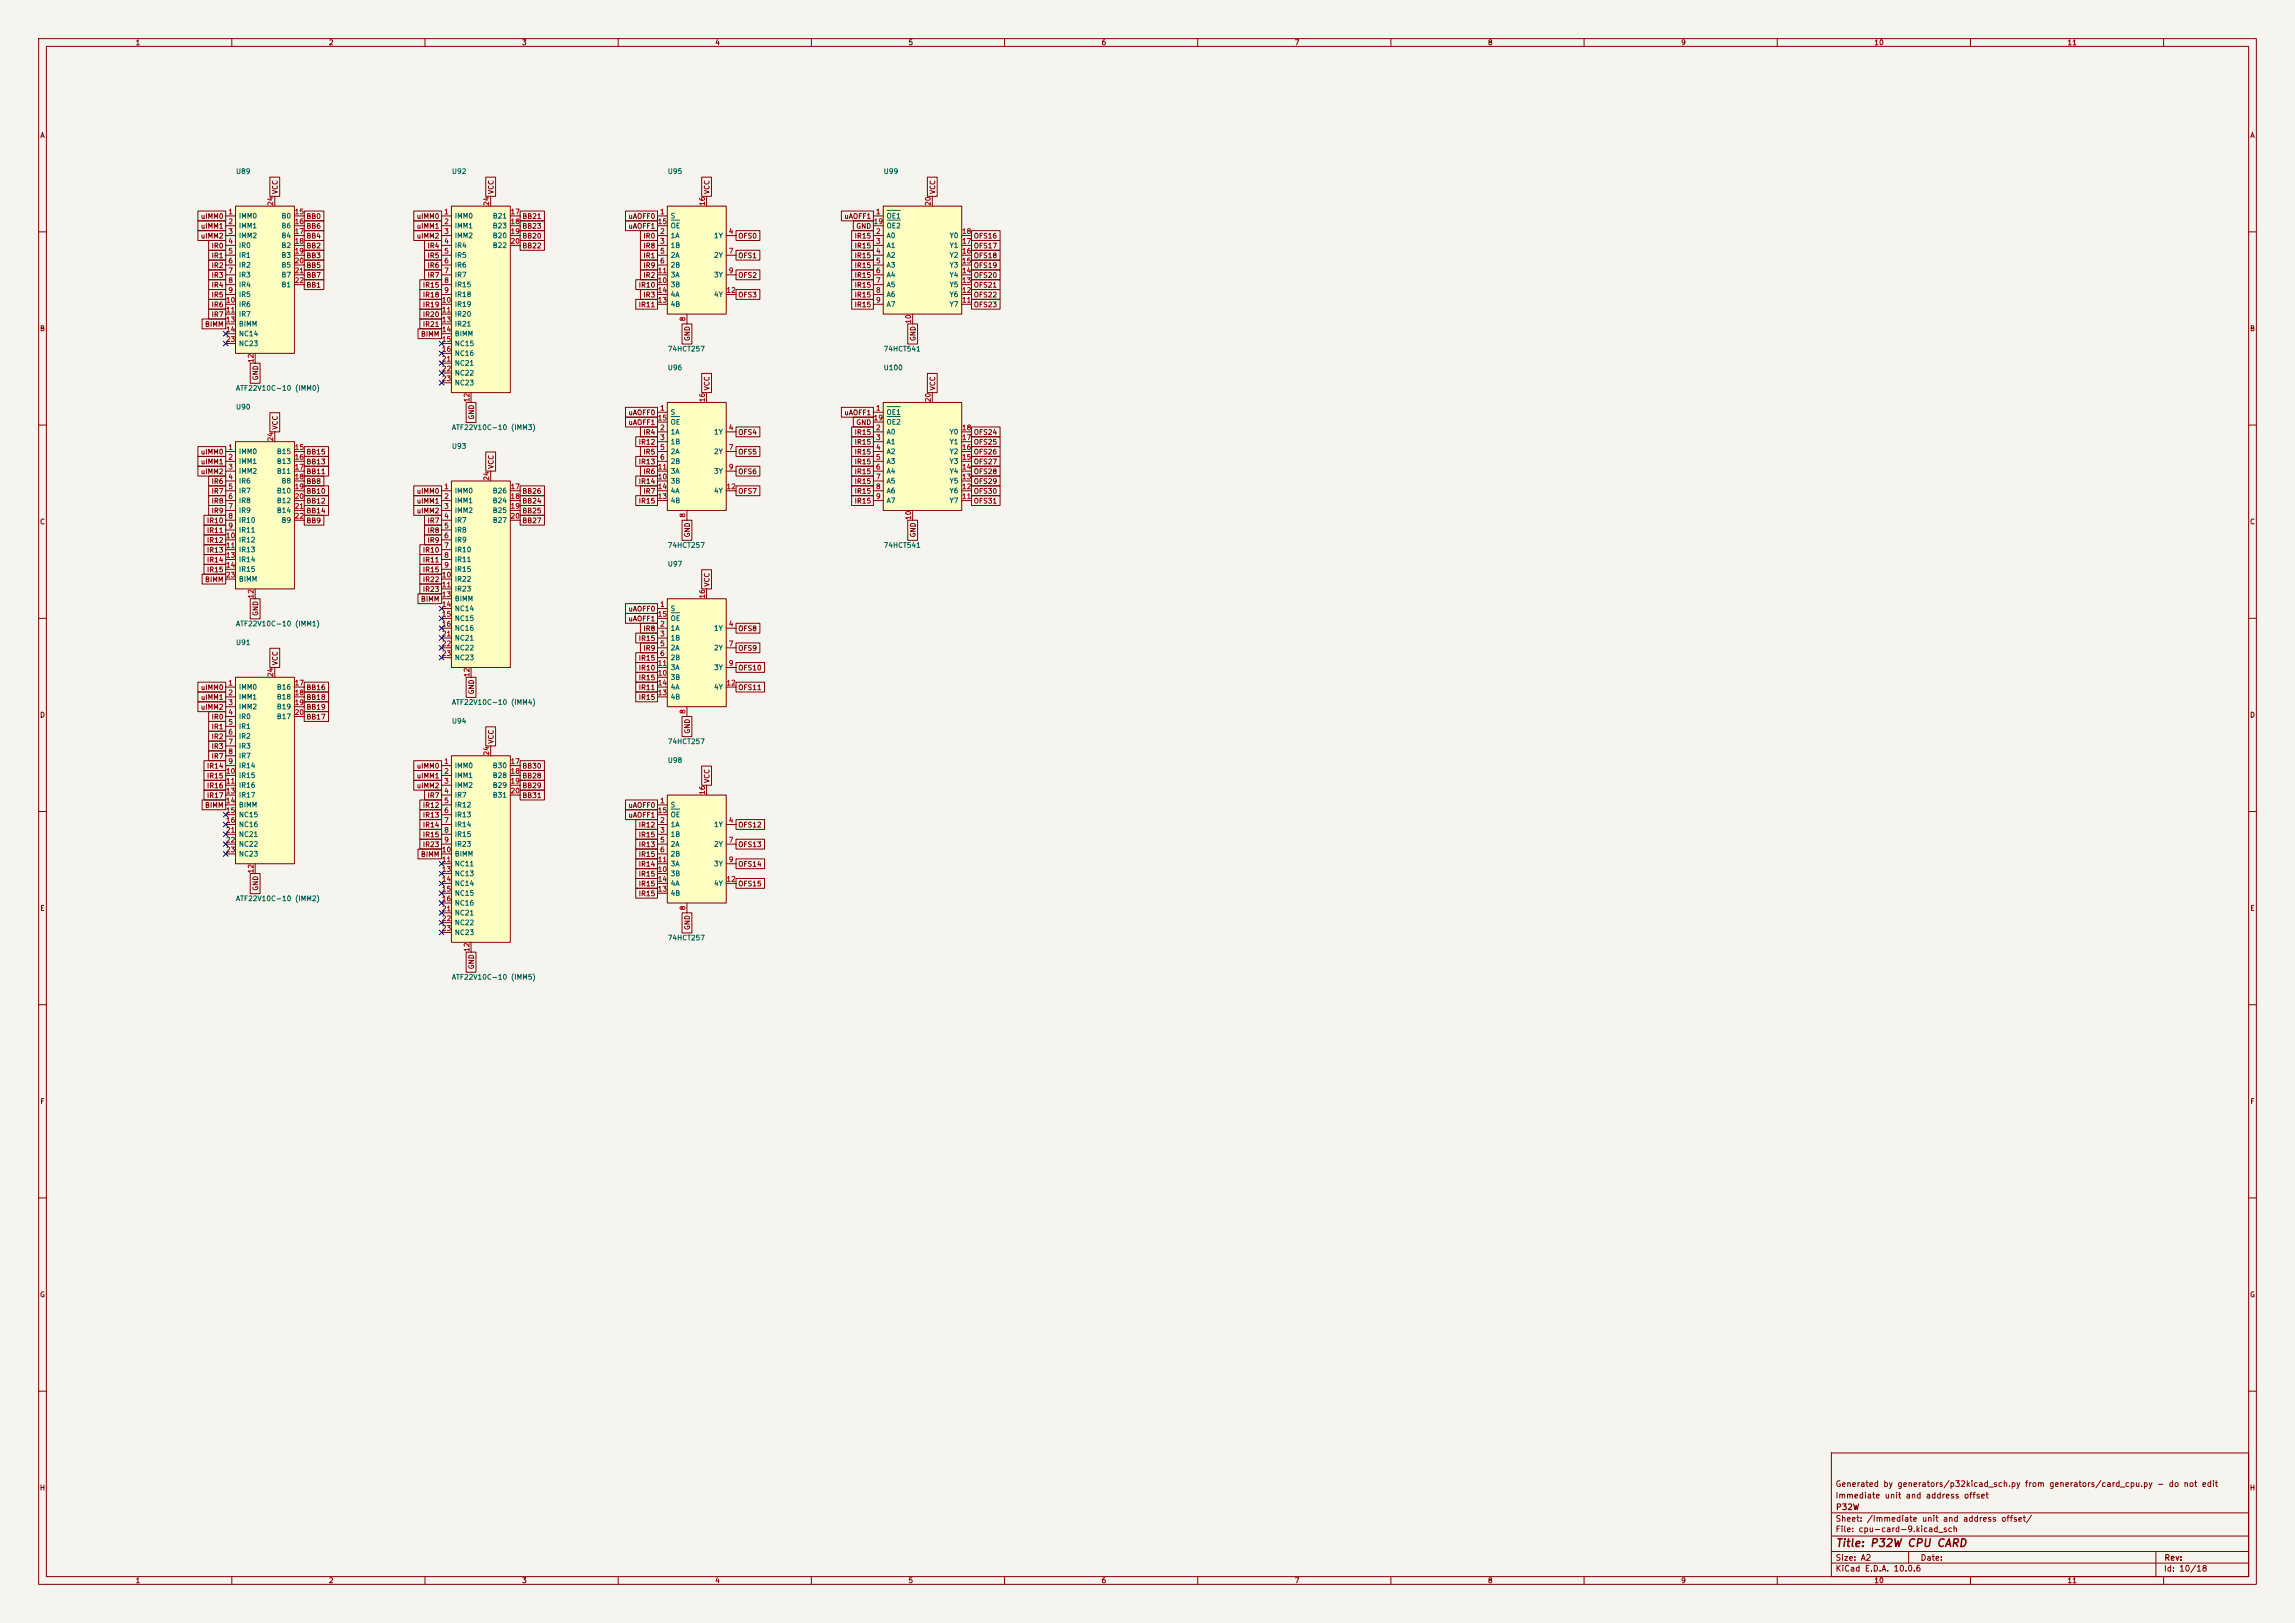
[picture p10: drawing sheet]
<svg xmlns="http://www.w3.org/2000/svg" width="594mm" height="420mm" viewBox="0 0 594 420" stroke-linecap="round" stroke-linejoin="round" font-family="sans-serif">
<defs><g id="words">
<text font-size="2" fill="#840000" x="475" y="400.8">Title: P32W CPU CARD</text>
<g font-size="1.5" fill="#840000">
<text x="475" y="388.1">Immediate unit and address offset</text>
<text x="475" y="385.1">Generated by generators/p32kicad_sch.py from generators/card_cpu.py - do not edit</text>
<text x="475" y="394.1">Sheet: /Immediate unit and address offset/</text>
<text x="475.1" y="391.1">P32W</text>
<text x="475" y="396.8">File: cpu-card-9.kicad_sch</text>
<text x="475" y="407">KiCad E.D.A. 10.0.6</text>
<text x="475" y="404.2">Size: A2</text>
<text x="497" y="404.2">Date:</text>
<text x="560" y="407">Id: 10/18</text>
<text x="560.1" y="404.2">Rev:</text>
</g>
<g font-size="1.3" fill="#840000">
<text x="35" y="12">1</text>
<text x="85" y="12">2</text>
<text x="135" y="12">3</text>
<text x="185" y="12">4</text>
<text x="235" y="12">5</text>
<text x="285" y="12">6</text>
<text x="335" y="12">7</text>
<text x="385" y="12">8</text>
<text x="435" y="12">9</text>
<text x="485" y="12">10</text>
<text x="535" y="12">11</text>
<text x="10.3" y="36">A</text>
<text x="582.3" y="36">A</text>
<text x="72.2" y="50.4" transform="rotate(-90 72.2 50.4)">VCC</text>
<text x="128.1" y="50.4" transform="rotate(-90 128.1 50.4)">VCC</text>
<text x="183.9" y="50.4" transform="rotate(-90 183.9 50.4)">VCC</text>
<text x="242.4" y="50.4" transform="rotate(-90 242.4 50.4)">VCC</text>
<text x="51.9" y="56.9">uIMM0</text>
<text x="51.9" y="59.5">uIMM1</text>
<text x="79.2" y="56.9">BB0</text>
<text x="79.2" y="59.5">BB6</text>
<text x="107.7" y="56.9">uIMM0</text>
<text x="107.7" y="59.5">uIMM1</text>
<text x="135.1" y="56.9">BB21</text>
<text x="135.1" y="59.5">BB23</text>
<text x="162.5" y="56.9">uAOFF0</text>
<text x="162.5" y="59.5">uAOFF1</text>
<text x="218.4" y="56.9">uAOFF1</text>
<text x="221.5" y="59.5">GND</text>
<text x="51.9" y="62">uIMM2</text>
<text x="54.6" y="64.6">IR0</text>
<text x="79.2" y="62">BB4</text>
<text x="79.2" y="64.6">BB2</text>
<text x="107.7" y="62">uIMM2</text>
<text x="110.5" y="64.6">IR4</text>
<text x="135.1" y="62">BB20</text>
<text x="135.1" y="64.6">BB22</text>
<text x="166.4" y="62">IR0</text>
<text x="166.4" y="64.6">IR8</text>
<text x="190.9" y="62">OFS0</text>
<text x="221.1" y="62">IR15</text>
<text x="221.1" y="64.6">IR15</text>
<text x="251.9" y="62">OFS16</text>
<text x="251.9" y="64.6">OFS17</text>
<text x="54.6" y="69.6">IR2</text>
<text x="54.6" y="67.1">IR1</text>
<text x="79.2" y="67.1">BB3</text>
<text x="79.2" y="69.6">BB5</text>
<text x="110.5" y="67.1">IR5</text>
<text x="110.5" y="69.6">IR6</text>
<text x="166.4" y="69.6">IR9</text>
<text x="166.4" y="67.1">IR1</text>
<text x="190.9" y="67.1">OFS1</text>
<text x="221.1" y="69.6">IR15</text>
<text x="221.1" y="67.1">IR15</text>
<text x="251.9" y="67.1">OFS18</text>
<text x="251.9" y="69.6">OFS19</text>
<text x="54.6" y="72.2">IR3</text>
<text x="54.6" y="74.7">IR4</text>
<text x="54.6" y="77.3">IR5</text>
<text x="79.2" y="72.2">BB7</text>
<text x="79.2" y="74.7">BB1</text>
<text x="109.3" y="74.7">IR15</text>
<text x="109.3" y="77.3">IR18</text>
<text x="110.5" y="72.2">IR7</text>
<text x="165.2" y="74.7">IR10</text>
<text x="166.4" y="72.2">IR2</text>
<text x="166.4" y="77.3">IR3</text>
<text x="190.9" y="72.2">OFS2</text>
<text x="190.9" y="77.3">OFS3</text>
<text x="221.1" y="72.2">IR15</text>
<text x="221.1" y="74.7">IR15</text>
<text x="221.1" y="77.3">IR15</text>
<text x="251.9" y="77.3">OFS22</text>
<text x="251.9" y="74.7">OFS21</text>
<text x="251.9" y="72.2">OFS20</text>
<text x="54.6" y="79.8">IR6</text>
<text x="54.6" y="82.3">IR7</text>
<text x="109.3" y="79.8">IR19</text>
<text x="109.3" y="82.3">IR20</text>
<text x="165.2" y="79.8">IR11</text>
<text x="221.1" y="79.8">IR15</text>
<text x="251.9" y="79.8">OFS23</text>
<text x="10.2" y="86">B</text>
<text x="52.9" y="84.9">BIMM</text>
<text x="108.8" y="87.4">BIMM</text>
<text x="109.3" y="84.9">IR21</text>
<text x="178.9" y="88.4" transform="rotate(-90 178.9 88.4)">GND</text>
<text x="237.3" y="88.4" transform="rotate(-90 237.3 88.4)">GND</text>
<text x="582.2" y="86">B</text>
<text x="67.1" y="98.6" transform="rotate(-90 67.1 98.6)">GND</text>
<text x="183.9" y="101.2" transform="rotate(-90 183.9 101.2)">VCC</text>
<text x="242.4" y="101.2" transform="rotate(-90 242.4 101.2)">VCC</text>
<text x="162.5" y="107.7">uAOFF0</text>
<text x="218.4" y="107.7">uAOFF1</text>
<text x="72.2" y="111.3" transform="rotate(-90 72.2 111.3)">VCC</text>
<text x="123" y="108.7" transform="rotate(-90 123 108.7)">GND</text>
<text x="162.5" y="110.3">uAOFF1</text>
<text x="166.4" y="112.8">IR4</text>
<text x="190.9" y="112.8">OFS4</text>
<text x="221.1" y="112.8">IR15</text>
<text x="221.5" y="110.3">GND</text>
<text x="251.9" y="112.8">OFS24</text>
<text x="51.9" y="117.9">uIMM0</text>
<text x="79.2" y="117.9">BB15</text>
<text x="165.2" y="115.4">IR12</text>
<text x="166.4" y="117.9">IR5</text>
<text x="190.9" y="117.9">OFS5</text>
<text x="221.1" y="117.9">IR15</text>
<text x="221.1" y="115.4">IR15</text>
<text x="251.9" y="117.9">OFS26</text>
<text x="251.9" y="115.4">OFS25</text>
<text x="51.9" y="123">uIMM2</text>
<text x="51.9" y="120.4">uIMM1</text>
<text x="54.6" y="125.5">IR6</text>
<text x="79.2" y="125.5">BB8</text>
<text x="79.2" y="120.4">BB13</text>
<text x="79.2" y="123">BB11</text>
<text x="128.1" y="121.5" transform="rotate(-90 128.1 121.5)">VCC</text>
<text x="165.2" y="125.5">IR14</text>
<text x="165.2" y="120.4">IR13</text>
<text x="166.4" y="123">IR6</text>
<text x="190.9" y="123">OFS6</text>
<text x="221.1" y="125.5">IR15</text>
<text x="221.1" y="123">IR15</text>
<text x="221.1" y="120.4">IR15</text>
<text x="251.9" y="123">OFS28</text>
<text x="251.9" y="120.4">OFS27</text>
<text x="251.9" y="125.5">OFS29</text>
<text x="54.6" y="128.1">IR7</text>
<text x="54.6" y="130.6">IR8</text>
<text x="79.2" y="128.1">BB10</text>
<text x="79.2" y="130.6">BB12</text>
<text x="107.7" y="128.1">uIMM0</text>
<text x="107.7" y="130.6">uIMM1</text>
<text x="135.1" y="128.1">BB26</text>
<text x="135.1" y="130.6">BB24</text>
<text x="165.2" y="130.6">IR15</text>
<text x="166.4" y="128.1">IR7</text>
<text x="190.9" y="128.1">OFS7</text>
<text x="221.1" y="128.1">IR15</text>
<text x="221.1" y="130.6">IR15</text>
<text x="251.9" y="128.1">OFS30</text>
<text x="251.9" y="130.6">OFS31</text>
<text x="10.2" y="136">C</text>
<text x="53.4" y="135.7">IR10</text>
<text x="54.6" y="133.1">IR9</text>
<text x="79.2" y="133.1">BB14</text>
<text x="79.2" y="135.7">BB9</text>
<text x="107.7" y="133.1">uIMM2</text>
<text x="110.5" y="135.7">IR7</text>
<text x="135.1" y="133.1">BB25</text>
<text x="135.1" y="135.7">BB27</text>
<text x="582.2" y="136">C</text>
<text x="53.4" y="140.8">IR12</text>
<text x="53.4" y="138.2">IR11</text>
<text x="53.4" y="143.3">IR13</text>
<text x="109.3" y="143.3">IR10</text>
<text x="110.5" y="138.2">IR8</text>
<text x="110.5" y="140.8">IR9</text>
<text x="178.9" y="139.2" transform="rotate(-90 178.9 139.2)">GND</text>
<text x="237.3" y="139.2" transform="rotate(-90 237.3 139.2)">GND</text>
<text x="53.4" y="145.8">IR14</text>
<text x="53.4" y="148.4">IR15</text>
<text x="109.3" y="145.8">IR11</text>
<text x="109.3" y="148.4">IR15</text>
<text x="52.9" y="150.9">BIMM</text>
<text x="108.8" y="156">BIMM</text>
<text x="109.3" y="150.9">IR22</text>
<text x="109.3" y="153.5">IR23</text>
<text x="183.9" y="152" transform="rotate(-90 183.9 152)">VCC</text>
<text x="67.1" y="159.5" transform="rotate(-90 67.1 159.5)">GND</text>
<text x="162.5" y="158.5">uAOFF0</text>
<text x="162.5" y="161.1">uAOFF1</text>
<text x="165.2" y="166.2">IR15</text>
<text x="166.4" y="163.6">IR8</text>
<text x="190.9" y="163.6">OFS8</text>
<text x="72.2" y="172.3" transform="rotate(-90 72.2 172.3)">VCC</text>
<text x="165.2" y="171.2">IR15</text>
<text x="165.2" y="173.8">IR10</text>
<text x="166.4" y="168.7">IR9</text>
<text x="190.9" y="168.7">OFS9</text>
<text x="190.9" y="173.8">OFS10</text>
<text x="51.9" y="178.9">uIMM0</text>
<text x="79.2" y="178.9">BB16</text>
<text x="123" y="179.8" transform="rotate(-90 123 179.8)">GND</text>
<text x="165.2" y="176.3">IR15</text>
<text x="165.2" y="178.9">IR11</text>
<text x="190.9" y="178.9">OFS11</text>
<text x="10.2" y="186">D</text>
<text x="51.9" y="181.4">uIMM1</text>
<text x="51.9" y="183.9">uIMM2</text>
<text x="79.2" y="181.4">BB18</text>
<text x="79.2" y="183.9">BB19</text>
<text x="165.2" y="181.4">IR15</text>
<text x="582.2" y="186">D</text>
<text x="54.6" y="186.5">IR0</text>
<text x="54.6" y="189">IR1</text>
<text x="54.6" y="191.6">IR2</text>
<text x="79.2" y="186.5">BB17</text>
<text x="178.9" y="190" transform="rotate(-90 178.9 190)">GND</text>
<text x="54.6" y="194.1">IR3</text>
<text x="54.6" y="196.6">IR7</text>
<text x="128.1" y="192.6" transform="rotate(-90 128.1 192.6)">VCC</text>
<text x="53.4" y="199.2">IR14</text>
<text x="53.4" y="201.7">IR15</text>
<text x="107.7" y="199.2">uIMM0</text>
<text x="107.7" y="201.7">uIMM1</text>
<text x="135.1" y="199.2">BB30</text>
<text x="135.1" y="201.7">BB28</text>
<text x="183.9" y="202.8" transform="rotate(-90 183.9 202.8)">VCC</text>
<text x="52.9" y="209.3">BIMM</text>
<text x="53.4" y="204.3">IR16</text>
<text x="53.4" y="206.8">IR17</text>
<text x="107.7" y="204.3">uIMM2</text>
<text x="109.3" y="209.3">IR12</text>
<text x="110.5" y="206.8">IR7</text>
<text x="135.1" y="204.3">BB29</text>
<text x="135.1" y="206.8">BB31</text>
<text x="162.5" y="209.3">uAOFF0</text>
<text x="109.3" y="211.9">IR13</text>
<text x="109.3" y="214.4">IR14</text>
<text x="162.5" y="211.9">uAOFF1</text>
<text x="165.2" y="214.4">IR12</text>
<text x="190.9" y="214.4">OFS12</text>
<text x="109.3" y="217">IR15</text>
<text x="109.3" y="219.5">IR23</text>
<text x="165.2" y="217">IR15</text>
<text x="165.2" y="219.5">IR13</text>
<text x="190.9" y="219.5">OFS13</text>
<text x="108.8" y="222">BIMM</text>
<text x="165.2" y="222">IR15</text>
<text x="165.2" y="224.6">IR14</text>
<text x="165.2" y="227.1">IR15</text>
<text x="190.9" y="224.6">OFS14</text>
<text x="67.1" y="230.6" transform="rotate(-90 67.1 230.6)">GND</text>
<text x="165.2" y="229.7">IR15</text>
<text x="165.2" y="232.2">IR15</text>
<text x="190.9" y="229.7">OFS15</text>
<text x="10.3" y="236">E</text>
<text x="582.3" y="236">E</text>
<text x="178.9" y="240.8" transform="rotate(-90 178.9 240.8)">GND</text>
<text x="123" y="251" transform="rotate(-90 123 251)">GND</text>
<text x="10.3" y="286">F</text>
<text x="582.3" y="286">F</text>
<text x="10.2" y="336">G</text>
<text x="582.2" y="336">G</text>
<text x="10.2" y="386">H</text>
<text x="582.2" y="386">H</text>
<text x="35" y="410">1</text>
<text x="85" y="410">2</text>
<text x="135" y="410">3</text>
<text x="185" y="410">4</text>
<text x="235" y="410">5</text>
<text x="285" y="410">6</text>
<text x="335" y="410">7</text>
<text x="385" y="410">8</text>
<text x="435" y="410">9</text>
<text x="485" y="410">10</text>
<text x="535" y="410">11</text>
</g>
<g font-size="1.3" fill="#006464">
<text x="60.9" y="45.3">U89</text>
<text x="116.8" y="45.3">U92</text>
<text x="172.7" y="45.3">U95</text>
<text x="228.6" y="45.3">U99</text>
<text x="61.7" y="56.8">IMM0</text>
<text x="61.7" y="59.4">IMM1</text>
<text x="72.7" y="56.8">B0</text>
<text x="72.7" y="59.4">B6</text>
<text x="117.6" y="56.8">IMM0</text>
<text x="117.6" y="59.4">IMM1</text>
<text x="127.4" y="56.8">B21</text>
<text x="127.4" y="59.4">B23</text>
<text x="173.5" y="56.8">S</text>
<text x="173.5" y="59.4">OE</text>
<text x="229.3" y="56.8">OE1</text>
<text x="229.3" y="59.4">OE2</text>
<text x="61.7" y="61.9">IMM2</text>
<text x="61.7" y="64.5">IR0</text>
<text x="72.7" y="61.9">B4</text>
<text x="72.7" y="64.5">B2</text>
<text x="117.6" y="61.9">IMM2</text>
<text x="117.6" y="64.5">IR4</text>
<text x="127.4" y="61.9">B20</text>
<text x="127.4" y="64.5">B22</text>
<text x="173.5" y="61.9">1A</text>
<text x="173.5" y="64.5">1B</text>
<text x="184.7" y="61.9">1Y</text>
<text x="229.3" y="61.9">A0</text>
<text x="229.3" y="64.5">A1</text>
<text x="245.6" y="64.5">Y1</text>
<text x="245.6" y="61.9">Y0</text>
<text x="61.7" y="67">IR1</text>
<text x="61.7" y="69.5">IR2</text>
<text x="72.7" y="67">B3</text>
<text x="72.7" y="69.5">B5</text>
<text x="117.6" y="67">IR5</text>
<text x="117.6" y="69.5">IR6</text>
<text x="173.5" y="67">2A</text>
<text x="173.5" y="69.5">2B</text>
<text x="184.7" y="67">2Y</text>
<text x="229.3" y="67">A2</text>
<text x="229.3" y="69.5">A3</text>
<text x="245.6" y="69.5">Y3</text>
<text x="245.6" y="67">Y2</text>
<text x="61.7" y="72.1">IR3</text>
<text x="61.7" y="74.6">IR4</text>
<text x="61.7" y="77.2">IR5</text>
<text x="72.7" y="72.1">B7</text>
<text x="72.7" y="74.6">B1</text>
<text x="117.6" y="72.1">IR7</text>
<text x="117.6" y="74.6">IR15</text>
<text x="117.6" y="77.2">IR18</text>
<text x="173.5" y="74.6">3B</text>
<text x="173.5" y="72.1">3A</text>
<text x="173.5" y="77.2">4A</text>
<text x="184.7" y="72.1">3Y</text>
<text x="184.7" y="77.2">4Y</text>
<text x="229.3" y="72.1">A4</text>
<text x="229.3" y="74.6">A5</text>
<text x="229.3" y="77.2">A6</text>
<text x="245.6" y="77.2">Y6</text>
<text x="245.6" y="74.6">Y5</text>
<text x="245.6" y="72.1">Y4</text>
<text x="61.7" y="79.7">IR6</text>
<text x="61.7" y="82.2">IR7</text>
<text x="117.6" y="79.7">IR19</text>
<text x="117.6" y="82.2">IR20</text>
<text x="173.5" y="79.7">4B</text>
<text x="229.3" y="79.7">A7</text>
<text x="245.6" y="79.7">Y7</text>
<text x="61.7" y="84.8">BIMM</text>
<text x="61.7" y="87.3">NC14</text>
<text x="61.7" y="89.9">NC23</text>
<text x="117.6" y="84.8">IR21</text>
<text x="117.6" y="87.3">BIMM</text>
<text x="117.6" y="89.9">NC15</text>
<text x="117.6" y="92.4">NC16</text>
<text x="117.6" y="94.9">NC21</text>
<text x="172.7" y="91.2">74HCT257</text>
<text x="228.6" y="91.2">74HCT541</text>
<text x="60.9" y="101.4">ATF22V10C-10 (IMM0)</text>
<text x="117.6" y="97.5">NC22</text>
<text x="117.6" y="100">NC23</text>
<text x="172.7" y="96.1">U96</text>
<text x="228.6" y="96.1">U100</text>
<text x="60.9" y="106.3">U90</text>
<text x="173.5" y="107.6">S</text>
<text x="229.3" y="107.6">OE1</text>
<text x="116.8" y="111.6">ATF22V10C-10 (IMM3)</text>
<text x="173.5" y="112.7">1A</text>
<text x="173.5" y="110.2">OE</text>
<text x="184.7" y="112.7">1Y</text>
<text x="229.3" y="112.7">A0</text>
<text x="229.3" y="110.2">OE2</text>
<text x="245.6" y="112.7">Y0</text>
<text x="61.7" y="117.8">IMM0</text>
<text x="71.5" y="117.8">B15</text>
<text x="116.8" y="116.4">U93</text>
<text x="173.5" y="115.3">1B</text>
<text x="173.5" y="117.8">2A</text>
<text x="184.7" y="117.8">2Y</text>
<text x="229.3" y="115.3">A1</text>
<text x="229.3" y="117.8">A2</text>
<text x="245.6" y="117.8">Y2</text>
<text x="245.6" y="115.3">Y1</text>
<text x="61.7" y="120.3">IMM1</text>
<text x="61.7" y="122.9">IMM2</text>
<text x="61.7" y="125.4">IR6</text>
<text x="71.5" y="120.3">B13</text>
<text x="71.5" y="122.9">B11</text>
<text x="72.7" y="125.4">B8</text>
<text x="173.5" y="120.3">2B</text>
<text x="173.5" y="125.4">3B</text>
<text x="173.5" y="122.9">3A</text>
<text x="184.7" y="122.9">3Y</text>
<text x="229.3" y="120.3">A3</text>
<text x="229.3" y="122.9">A4</text>
<text x="229.3" y="125.4">A5</text>
<text x="245.6" y="125.4">Y5</text>
<text x="245.6" y="122.9">Y4</text>
<text x="245.6" y="120.3">Y3</text>
<text x="61.7" y="128">IR7</text>
<text x="61.7" y="130.5">IR8</text>
<text x="71.5" y="128">B10</text>
<text x="71.5" y="130.5">B12</text>
<text x="117.6" y="128">IMM0</text>
<text x="117.6" y="130.5">IMM1</text>
<text x="127.4" y="128">B26</text>
<text x="127.4" y="130.5">B24</text>
<text x="173.5" y="130.5">4B</text>
<text x="173.5" y="128">4A</text>
<text x="184.7" y="128">4Y</text>
<text x="229.3" y="128">A6</text>
<text x="229.3" y="130.5">A7</text>
<text x="245.6" y="130.5">Y7</text>
<text x="245.6" y="128">Y6</text>
<text x="61.7" y="133">IR9</text>
<text x="61.7" y="135.6">IR10</text>
<text x="71.5" y="133">B14</text>
<text x="72.7" y="135.6">B9</text>
<text x="117.6" y="133">IMM2</text>
<text x="117.6" y="135.6">IR7</text>
<text x="127.4" y="133">B25</text>
<text x="127.4" y="135.6">B27</text>
<text x="61.7" y="138.1">IR11</text>
<text x="61.7" y="140.7">IR12</text>
<text x="61.7" y="143.2">IR13</text>
<text x="117.6" y="138.1">IR8</text>
<text x="117.6" y="140.7">IR9</text>
<text x="117.6" y="143.2">IR10</text>
<text x="172.7" y="142">74HCT257</text>
<text x="228.6" y="142">74HCT541</text>
<text x="61.7" y="145.7">IR14</text>
<text x="61.7" y="148.3">IR15</text>
<text x="117.6" y="145.7">IR11</text>
<text x="117.6" y="148.3">IR15</text>
<text x="172.7" y="146.9">U97</text>
<text x="61.7" y="150.8">BIMM</text>
<text x="117.6" y="150.8">IR22</text>
<text x="117.6" y="153.4">IR23</text>
<text x="117.6" y="155.9">BIMM</text>
<text x="117.6" y="158.4">NC14</text>
<text x="117.6" y="161">NC15</text>
<text x="173.5" y="158.4">S</text>
<text x="173.5" y="161">OE</text>
<text x="60.9" y="167.2">U91</text>
<text x="60.9" y="162.4">ATF22V10C-10 (IMM1)</text>
<text x="117.6" y="163.5">NC16</text>
<text x="117.6" y="166.1">NC21</text>
<text x="173.5" y="163.5">1A</text>
<text x="173.5" y="166.1">1B</text>
<text x="184.7" y="163.5">1Y</text>
<text x="117.6" y="168.6">NC22</text>
<text x="117.6" y="171.1">NC23</text>
<text x="173.5" y="168.6">2A</text>
<text x="173.5" y="171.1">2B</text>
<text x="173.5" y="173.7">3A</text>
<text x="184.7" y="168.6">2Y</text>
<text x="184.7" y="173.7">3Y</text>
<text x="61.7" y="178.8">IMM0</text>
<text x="71.5" y="178.8">B16</text>
<text x="173.5" y="176.2">3B</text>
<text x="173.5" y="178.8">4A</text>
<text x="184.7" y="178.8">4Y</text>
<text x="61.7" y="181.3">IMM1</text>
<text x="61.7" y="183.8">IMM2</text>
<text x="71.5" y="181.3">B18</text>
<text x="71.5" y="183.8">B19</text>
<text x="116.8" y="182.7">ATF22V10C-10 (IMM4)</text>
<text x="173.5" y="181.3">4B</text>
<text x="61.7" y="186.4">IR0</text>
<text x="61.7" y="188.9">IR1</text>
<text x="61.7" y="191.5">IR2</text>
<text x="71.5" y="186.4">B17</text>
<text x="116.8" y="187.5">U94</text>
<text x="61.7" y="194">IR3</text>
<text x="61.7" y="196.5">IR7</text>
<text x="172.7" y="197.7">U98</text>
<text x="172.7" y="192.8">74HCT257</text>
<text x="61.7" y="199.1">IR14</text>
<text x="61.7" y="201.6">IR15</text>
<text x="117.6" y="199.1">IMM0</text>
<text x="117.6" y="201.6">IMM1</text>
<text x="127.4" y="199.1">B30</text>
<text x="127.4" y="201.6">B28</text>
<text x="61.7" y="204.2">IR16</text>
<text x="61.7" y="206.7">IR17</text>
<text x="61.7" y="209.2">BIMM</text>
<text x="117.6" y="204.2">IMM2</text>
<text x="117.6" y="206.7">IR7</text>
<text x="117.6" y="209.2">IR12</text>
<text x="127.4" y="204.2">B29</text>
<text x="127.4" y="206.7">B31</text>
<text x="173.5" y="209.2">S</text>
<text x="61.7" y="211.8">NC15</text>
<text x="61.7" y="214.3">NC16</text>
<text x="117.6" y="211.8">IR13</text>
<text x="117.6" y="214.3">IR14</text>
<text x="173.5" y="214.3">1A</text>
<text x="173.5" y="211.8">OE</text>
<text x="184.7" y="214.3">1Y</text>
<text x="61.7" y="216.9">NC21</text>
<text x="61.7" y="219.4">NC22</text>
<text x="61.7" y="221.9">NC23</text>
<text x="117.6" y="216.9">IR15</text>
<text x="117.6" y="219.4">IR23</text>
<text x="117.6" y="221.9">BIMM</text>
<text x="173.5" y="216.9">1B</text>
<text x="173.5" y="219.4">2A</text>
<text x="173.5" y="221.9">2B</text>
<text x="184.7" y="219.4">2Y</text>
<text x="117.6" y="224.5">NC11</text>
<text x="117.6" y="227">NC13</text>
<text x="173.5" y="227">3B</text>
<text x="173.5" y="224.5">3A</text>
<text x="184.7" y="224.5">3Y</text>
<text x="60.9" y="233.5">ATF22V10C-10 (IMM2)</text>
<text x="117.6" y="229.6">NC14</text>
<text x="117.6" y="232.1">NC15</text>
<text x="173.5" y="232.1">4B</text>
<text x="173.5" y="229.6">4A</text>
<text x="184.7" y="229.6">4Y</text>
<text x="117.6" y="234.6">NC16</text>
<text x="117.6" y="237.2">NC21</text>
<text x="117.6" y="239.7">NC22</text>
<text x="117.6" y="242.3">NC23</text>
<text x="172.7" y="243.6">74HCT257</text>
<text x="116.8" y="253.8">ATF22V10C-10 (IMM5)</text>
</g>
<g font-size="1.3" fill="#a90000">
<text x="71" y="53.4" transform="rotate(-90 71 53.4)">24</text>
<text x="126.9" y="53.4" transform="rotate(-90 126.9 53.4)">24</text>
<text x="182.7" y="53.4" transform="rotate(-90 182.7 53.4)">16</text>
<text x="241.2" y="53.4" transform="rotate(-90 241.2 53.4)">20</text>
<text x="59" y="55.7">1</text>
<text x="59" y="58.3">2</text>
<text x="76.1" y="55.7">15</text>
<text x="76.1" y="58.3">16</text>
<text x="114.8" y="55.7">1</text>
<text x="114.8" y="58.3">2</text>
<text x="132" y="55.7">17</text>
<text x="132" y="58.3">18</text>
<text x="170.1" y="58.3">15</text>
<text x="170.7" y="55.7">1</text>
<text x="226" y="58.3">19</text>
<text x="226.6" y="55.7">1</text>
<text x="59" y="60.8">3</text>
<text x="59" y="63.4">4</text>
<text x="59" y="65.9">5</text>
<text x="76.1" y="60.8">17</text>
<text x="76.1" y="63.4">18</text>
<text x="76.1" y="65.9">19</text>
<text x="114.8" y="60.8">3</text>
<text x="114.8" y="63.4">4</text>
<text x="114.8" y="65.9">5</text>
<text x="132" y="60.8">19</text>
<text x="132" y="63.4">20</text>
<text x="170.7" y="60.8">2</text>
<text x="170.7" y="63.4">3</text>
<text x="170.7" y="65.9">5</text>
<text x="188.5" y="60.8">4</text>
<text x="188.5" y="65.9">7</text>
<text x="226.6" y="60.8">2</text>
<text x="226.6" y="63.4">3</text>
<text x="226.6" y="65.9">4</text>
<text x="248.9" y="65.9">16</text>
<text x="248.9" y="63.4">17</text>
<text x="248.9" y="60.8">18</text>
<text x="59" y="68.4">6</text>
<text x="59" y="71">7</text>
<text x="76.1" y="68.4">20</text>
<text x="76.1" y="71">21</text>
<text x="114.8" y="68.4">6</text>
<text x="114.8" y="71">7</text>
<text x="170.1" y="71">11</text>
<text x="170.7" y="68.4">6</text>
<text x="188.5" y="71">9</text>
<text x="226.6" y="68.4">5</text>
<text x="226.6" y="71">6</text>
<text x="248.9" y="71">14</text>
<text x="248.9" y="68.4">15</text>
<text x="59" y="73.5">8</text>
<text x="59" y="76.1">9</text>
<text x="76.1" y="73.5">22</text>
<text x="114.8" y="73.5">8</text>
<text x="114.8" y="76.1">9</text>
<text x="170.1" y="73.5">10</text>
<text x="170.1" y="76.1">14</text>
<text x="187.9" y="76.1">12</text>
<text x="226.6" y="73.5">7</text>
<text x="226.6" y="76.1">8</text>
<text x="248.9" y="76.1">12</text>
<text x="248.9" y="73.5">13</text>
<text x="58.4" y="78.6">10</text>
<text x="58.4" y="81.1">11</text>
<text x="58.4" y="83.7">13</text>
<text x="114.2" y="78.6">10</text>
<text x="114.2" y="81.1">11</text>
<text x="114.2" y="83.7">13</text>
<text x="170.1" y="78.6">13</text>
<text x="177.7" y="83.3" transform="rotate(-90 177.7 83.3)">8</text>
<text x="226.6" y="78.6">9</text>
<text x="236.1" y="83.9" transform="rotate(-90 236.1 83.9)">10</text>
<text x="248.9" y="78.6">11</text>
<text x="58.4" y="86.2">14</text>
<text x="58.4" y="88.8">23</text>
<text x="114.2" y="86.2">14</text>
<text x="114.2" y="88.8">15</text>
<text x="65.9" y="94" transform="rotate(-90 65.9 94)">12</text>
<text x="114.2" y="91.3">16</text>
<text x="114.2" y="93.8">21</text>
<text x="114.2" y="96.4">22</text>
<text x="114.2" y="98.9">23</text>
<text x="121.8" y="104.2" transform="rotate(-90 121.8 104.2)">12</text>
<text x="170.7" y="106.5">1</text>
<text x="182.7" y="104.2" transform="rotate(-90 182.7 104.2)">16</text>
<text x="226.6" y="106.5">1</text>
<text x="241.2" y="104.2" transform="rotate(-90 241.2 104.2)">20</text>
<text x="170.1" y="109.1">15</text>
<text x="170.7" y="111.6">2</text>
<text x="188.5" y="111.6">4</text>
<text x="226" y="109.1">19</text>
<text x="226.6" y="111.6">2</text>
<text x="248.9" y="111.6">18</text>
<text x="59" y="116.7">1</text>
<text x="59" y="119.2">2</text>
<text x="71" y="114.4" transform="rotate(-90 71 114.4)">24</text>
<text x="76.1" y="116.7">15</text>
<text x="76.1" y="119.2">16</text>
<text x="170.7" y="114.2">3</text>
<text x="170.7" y="116.7">5</text>
<text x="170.7" y="119.2">6</text>
<text x="188.5" y="116.7">7</text>
<text x="226.6" y="114.2">3</text>
<text x="226.6" y="116.7">4</text>
<text x="226.6" y="119.2">5</text>
<text x="248.9" y="119.2">15</text>
<text x="248.9" y="116.7">16</text>
<text x="248.9" y="114.2">17</text>
<text x="59" y="121.8">3</text>
<text x="59" y="124.3">4</text>
<text x="76.1" y="121.8">17</text>
<text x="76.1" y="124.3">18</text>
<text x="126.9" y="124.5" transform="rotate(-90 126.9 124.5)">24</text>
<text x="170.1" y="124.3">10</text>
<text x="170.1" y="121.8">11</text>
<text x="188.5" y="121.8">9</text>
<text x="226.6" y="121.8">6</text>
<text x="226.6" y="124.3">7</text>
<text x="248.9" y="124.3">13</text>
<text x="248.9" y="121.8">14</text>
<text x="59" y="126.9">5</text>
<text x="59" y="129.4">6</text>
<text x="59" y="131.9">7</text>
<text x="76.1" y="126.9">19</text>
<text x="76.1" y="129.4">20</text>
<text x="76.1" y="131.9">21</text>
<text x="114.8" y="126.9">1</text>
<text x="114.8" y="129.4">2</text>
<text x="114.8" y="131.9">3</text>
<text x="132" y="126.9">17</text>
<text x="132" y="129.4">18</text>
<text x="132" y="131.9">19</text>
<text x="170.1" y="129.4">13</text>
<text x="170.1" y="126.9">14</text>
<text x="187.9" y="126.9">12</text>
<text x="226.6" y="126.9">8</text>
<text x="226.6" y="129.4">9</text>
<text x="248.9" y="129.4">11</text>
<text x="248.9" y="126.9">12</text>
<text x="59" y="134.5">8</text>
<text x="59" y="137">9</text>
<text x="76.1" y="134.5">22</text>
<text x="114.8" y="134.5">4</text>
<text x="114.8" y="137">5</text>
<text x="132" y="134.5">20</text>
<text x="177.7" y="134.1" transform="rotate(-90 177.7 134.1)">8</text>
<text x="236.1" y="134.7" transform="rotate(-90 236.1 134.7)">10</text>
<text x="58.4" y="139.6">10</text>
<text x="58.4" y="142.1">11</text>
<text x="114.8" y="139.6">6</text>
<text x="114.8" y="142.1">7</text>
<text x="58.4" y="144.6">13</text>
<text x="58.4" y="147.2">14</text>
<text x="58.4" y="149.7">23</text>
<text x="114.2" y="149.7">10</text>
<text x="114.8" y="144.6">8</text>
<text x="114.8" y="147.2">9</text>
<text x="65.9" y="155" transform="rotate(-90 65.9 155)">12</text>
<text x="114.2" y="152.3">11</text>
<text x="114.2" y="154.8">13</text>
<text x="182.7" y="155" transform="rotate(-90 182.7 155)">16</text>
<text x="114.2" y="157.3">14</text>
<text x="114.2" y="159.9">15</text>
<text x="170.1" y="159.9">15</text>
<text x="170.7" y="157.3">1</text>
<text x="114.2" y="162.4">16</text>
<text x="114.2" y="165">21</text>
<text x="114.2" y="167.5">22</text>
<text x="170.7" y="162.4">2</text>
<text x="170.7" y="165">3</text>
<text x="170.7" y="167.5">5</text>
<text x="188.5" y="162.4">4</text>
<text x="188.5" y="167.5">7</text>
<text x="114.2" y="170">23</text>
<text x="170.1" y="172.6">11</text>
<text x="170.7" y="170">6</text>
<text x="188.5" y="172.6">9</text>
<text x="59" y="177.7">1</text>
<text x="71" y="175.3" transform="rotate(-90 71 175.3)">24</text>
<text x="76.1" y="177.7">17</text>
<text x="121.8" y="175.3" transform="rotate(-90 121.8 175.3)">12</text>
<text x="170.1" y="175.1">10</text>
<text x="170.1" y="177.7">14</text>
<text x="187.9" y="177.7">12</text>
<text x="59" y="180.2">2</text>
<text x="59" y="182.7">3</text>
<text x="59" y="185.3">4</text>
<text x="76.1" y="180.2">18</text>
<text x="76.1" y="182.7">19</text>
<text x="76.1" y="185.3">20</text>
<text x="170.1" y="180.2">13</text>
<text x="177.7" y="184.9" transform="rotate(-90 177.7 184.9)">8</text>
<text x="59" y="187.8">5</text>
<text x="59" y="190.4">6</text>
<text x="59" y="192.9">7</text>
<text x="59" y="195.4">8</text>
<text x="59" y="198">9</text>
<text x="114.8" y="198">1</text>
<text x="126.9" y="195.6" transform="rotate(-90 126.9 195.6)">24</text>
<text x="132" y="198">17</text>
<text x="58.4" y="200.5">10</text>
<text x="58.4" y="203.1">11</text>
<text x="114.8" y="200.5">2</text>
<text x="114.8" y="203.1">3</text>
<text x="132" y="200.5">18</text>
<text x="132" y="203.1">19</text>
<text x="58.4" y="205.6">13</text>
<text x="58.4" y="208.1">14</text>
<text x="114.8" y="205.6">4</text>
<text x="114.8" y="208.1">5</text>
<text x="132" y="205.6">20</text>
<text x="170.7" y="208.1">1</text>
<text x="182.7" y="205.8" transform="rotate(-90 182.7 205.8)">16</text>
<text x="58.4" y="210.7">15</text>
<text x="58.4" y="213.2">16</text>
<text x="58.4" y="215.8">21</text>
<text x="114.8" y="210.7">6</text>
<text x="114.8" y="213.2">7</text>
<text x="114.8" y="215.8">8</text>
<text x="170.1" y="210.7">15</text>
<text x="170.7" y="213.2">2</text>
<text x="170.7" y="215.8">3</text>
<text x="188.5" y="213.2">4</text>
<text x="58.4" y="218.3">22</text>
<text x="58.4" y="220.8">23</text>
<text x="114.2" y="220.8">10</text>
<text x="114.8" y="218.3">9</text>
<text x="170.7" y="218.3">5</text>
<text x="170.7" y="220.8">6</text>
<text x="188.5" y="218.3">7</text>
<text x="65.9" y="226.1" transform="rotate(-90 65.9 226.1)">12</text>
<text x="114.2" y="223.4">11</text>
<text x="114.2" y="225.9">13</text>
<text x="170.1" y="225.9">10</text>
<text x="170.1" y="223.4">11</text>
<text x="188.5" y="223.4">9</text>
<text x="114.2" y="228.5">14</text>
<text x="114.2" y="231">15</text>
<text x="114.2" y="233.5">16</text>
<text x="170.1" y="231">13</text>
<text x="170.1" y="228.5">14</text>
<text x="187.9" y="228.5">12</text>
<text x="114.2" y="236.1">21</text>
<text x="114.2" y="238.6">22</text>
<text x="177.7" y="235.7" transform="rotate(-90 177.7 235.7)">8</text>
<text x="114.2" y="241.2">23</text>
<text x="121.8" y="246.4" transform="rotate(-90 121.8 246.4)">12</text>
</g>
</g></defs>
<path d="M0 0h594v420h-594z" fill="#f5f4ef" stroke="#f5f4ef" stroke-width=".26"/>
<g fill="none" stroke="#840000" stroke-width=".26">
<path d="M10 10h574v400h-574zM12 12h570v396h-570zM60 10v2M110 10v2M160 10v2M210 10v2M260 10v2M310 10v2M360 10v2M410 10v2M460 10v2M510 10v2"/>
<path d="M560 10v2M10 60h2M582 60h2M10 110h2M582 110h2M10 160h2M582 160h2M10 210h2M582 210h2M10 260h2M582 260h2M10 310h2"/>
<path d="M582 310h2M10 360h2M474 376h108v32h-108zM582 360h2M474 397.5h108M474 391.5h108M60 408v2M110 408v2M160 408v2M210 408v2M260 408v2M310 408v2"/>
<path d="M360 408v2M410 408v2M460 408v2M474 404.5h108M474 401.5h108M494 401.5v3M510 408v2M558 401.5v6.5M560 408v2"/>
</g>
<path d="M61 175.3h15.2v48.2h-15.2z" fill="#ffffc2"/>
<g fill="none" stroke="#840000" stroke-width=".26">
<path d="M58.4 177.8h2.6M61 175.3h15.2v48.2h-15.2zM71.1 172.7v2.6M76.2 177.8h2.5M58.4 180.3h2.6M58.4 182.9h2.6M58.4 185.4h2.6M58.4 188h2.6M58.4 190.5h2.6M58.4 193h2.6M58.4 195.6h2.6M58.4 198.1h2.6"/>
<path d="M76.2 180.3h2.5M76.2 182.9h2.5M76.2 185.4h2.5M58.4 200.7h2.6M58.4 203.2h2.6M58.4 205.7h2.6M58.4 208.3h2.6M58.4 210.8h2.6M58.4 213.4h2.6M58.4 215.9h2.6M58.4 218.4h2.6M58.4 221h2.6"/>
<path d="M66 223.5v2.6"/>
</g>
<path d="M228.6 104.1h20.3v28h-20.3z" fill="#ffffc2"/>
<g fill="none" stroke="#840000" stroke-width=".26">
<path d="M226.1 106.7h2.5M226.1 111.8h2.5M226.1 114.3h2.5M226.1 116.8h2.5M226.1 119.4h2.5M226.1 109.2h2.5M228.6 104.1h20.3v28h-20.3zM241.3 101.6v2.5M248.9 111.8h2.6M248.9 114.3h2.6M248.9 116.8h2.6M248.9 119.4h2.6"/>
<path d="M226.1 121.9h2.5M226.1 124.5h2.5M226.1 127h2.5M226.1 129.5h2.5M236.2 132.1v2.5M248.9 121.9h2.6M248.9 124.5h2.6M248.9 127h2.6M248.9 129.5h2.6"/>
</g>
<path d="M229.6 105.2h3.4M229.6 107.8h3.4" fill="none" stroke="#006464" stroke-width=".26"/>
<path d="M228.6 53.3h20.3v28h-20.3z" fill="#ffffc2"/>
<g fill="none" stroke="#840000" stroke-width=".26">
<path d="M226.1 55.9h2.5M226.1 58.4h2.5M228.6 53.3h20.3v28h-20.3zM241.3 50.8v2.5M226.1 61h2.5M226.1 63.5h2.5M226.1 66h2.5M226.1 68.6h2.5M226.1 71.1h2.5M226.1 73.7h2.5M226.1 76.2h2.5M226.1 78.7h2.5"/>
<path d="M248.9 61h2.6M248.9 63.5h2.6M248.9 66h2.6M248.9 68.6h2.6M248.9 71.1h2.6M248.9 73.7h2.6M248.9 76.2h2.6M248.9 78.7h2.6M236.2 81.3v2.5"/>
</g>
<path d="M229.6 54.4h3.4M229.6 57h3.4" fill="none" stroke="#006464" stroke-width=".26"/>
<path d="M172.7 53.3h15.3v28h-15.3z" fill="#ffffc2"/>
<g fill="none" stroke="#840000" stroke-width=".26">
<path d="M170.2 55.9h2.5M170.2 58.4h2.5M172.7 53.3h15.3v28h-15.3zM182.9 50.8v2.5M170.2 61h2.5M170.2 63.5h2.5M170.2 66h2.5M170.2 68.6h2.5M170.2 71.1h2.5M170.2 73.7h2.5M170.2 76.2h2.5M170.2 78.7h2.5"/>
<path d="M188 61h2.5M188 66h2.5M188 71.1h2.5M188 76.2h2.5M177.8 81.3v2.5"/>
</g>
<path d="M173.7 57h2.2" fill="none" stroke="#006464" stroke-width=".26"/>
<path d="M172.7 104.1h15.3v28h-15.3z" fill="#ffffc2"/>
<g fill="none" stroke="#840000" stroke-width=".26">
<path d="M170.2 106.7h2.5M170.2 111.8h2.5M170.2 114.3h2.5M170.2 116.8h2.5M170.2 119.4h2.5M170.2 109.2h2.5M172.7 104.1h15.3v28h-15.3zM182.9 101.6v2.5M188 111.8h2.5M188 116.8h2.5M170.2 121.9h2.5M170.2 124.5h2.5"/>
<path d="M170.2 127h2.5M170.2 129.5h2.5M177.8 132.1v2.5M188 121.9h2.5M188 127h2.5"/>
</g>
<path d="M173.7 107.8h2.2" fill="none" stroke="#006464" stroke-width=".26"/>
<path d="M61 114.3h15.2v38.1h-15.2z" fill="#ffffc2"/>
<g fill="none" stroke="#840000" stroke-width=".26">
<path d="M58.4 116.8h2.6M58.4 119.4h2.6M61 114.3h15.2v38.1h-15.2zM71.1 111.8v2.5M76.2 116.8h2.5M76.2 119.4h2.5M58.4 121.9h2.6M58.4 124.5h2.6M58.4 127h2.6M58.4 129.5h2.6M58.4 132.1h2.6M58.4 134.6h2.6"/>
<path d="M58.4 137.2h2.6M58.4 139.7h2.6M76.2 121.9h2.5M76.2 124.5h2.5M76.2 127h2.5M76.2 129.5h2.5M76.2 132.1h2.5M76.2 134.6h2.5M58.4 142.2h2.6M58.4 144.8h2.6M58.4 147.3h2.6M58.4 149.9h2.6"/>
<path d="M66 152.4v2.5"/>
</g>
<path d="M116.8 53.3h15.3v48.3h-15.3z" fill="#ffffc2"/>
<g fill="none" stroke="#840000" stroke-width=".26">
<path d="M114.3 55.9h2.5M114.3 58.4h2.5M116.8 53.3h15.3v48.3h-15.3zM127 50.8v2.5M132.1 55.9h2.5M132.1 58.4h2.5M114.3 61h2.5M114.3 63.5h2.5M114.3 66h2.5M114.3 68.6h2.5M114.3 71.1h2.5M114.3 73.7h2.5"/>
<path d="M114.3 76.2h2.5M114.3 78.7h2.5M132.1 61h2.5M132.1 63.5h2.5M114.3 81.3h2.5M114.3 83.8h2.5M114.3 86.4h2.5M114.3 88.9h2.5M114.3 91.4h2.5M114.3 94h2.5M114.3 96.5h2.5M114.3 99.1h2.5"/>
<path d="M121.9 101.6v2.5"/>
</g>
<path d="M61 53.3h15.2v38.1h-15.2z" fill="#ffffc2"/>
<g fill="none" stroke="#840000" stroke-width=".26">
<path d="M58.4 55.9h2.6M58.4 58.4h2.6M61 53.3h15.2v38.1h-15.2zM71.1 50.8v2.5M76.2 55.9h2.5M76.2 58.4h2.5M58.4 61h2.6M58.4 63.5h2.6M58.4 66h2.6M58.4 68.6h2.6M58.4 71.1h2.6M58.4 73.7h2.6"/>
<path d="M58.4 76.2h2.6M58.4 78.7h2.6M76.2 61h2.5M76.2 63.5h2.5M76.2 66h2.5M76.2 68.6h2.5M76.2 71.1h2.5M76.2 73.7h2.5M58.4 81.3h2.6M58.4 83.8h2.6M58.4 86.4h2.6M58.4 88.9h2.6"/>
<path d="M66 91.4v2.6"/>
</g>
<path d="M172.7 205.7h15.3v28h-15.3z" fill="#ffffc2"/>
<g fill="none" stroke="#840000" stroke-width=".26">
<path d="M170.2 208.3h2.5M170.2 213.4h2.5M170.2 215.9h2.5M170.2 218.4h2.5M170.2 210.8h2.5M172.7 205.7h15.3v28h-15.3zM182.9 203.2v2.5M188 213.4h2.5M188 218.4h2.5M170.2 221h2.5M170.2 223.5h2.5M170.2 226.1h2.5"/>
<path d="M170.2 228.6h2.5M170.2 231.1h2.5M177.8 233.7v2.5M188 223.5h2.5M188 228.6h2.5"/>
</g>
<path d="M173.7 209.4h2.2" fill="none" stroke="#006464" stroke-width=".26"/>
<path d="M116.8 195.6h15.3v48.2h-15.3z" fill="#ffffc2"/>
<g fill="none" stroke="#840000" stroke-width=".26">
<path d="M114.3 198.1h2.5M116.8 195.6h15.3v48.2h-15.3zM127 193v2.6M132.1 198.1h2.5M114.3 200.7h2.5M114.3 203.2h2.5M114.3 205.7h2.5M114.3 208.3h2.5M114.3 210.8h2.5M114.3 213.4h2.5M114.3 215.9h2.5M114.3 218.4h2.5"/>
<path d="M132.1 200.7h2.5M132.1 203.2h2.5M132.1 205.7h2.5M114.3 221h2.5M114.3 223.5h2.5M114.3 226.1h2.5M114.3 228.6h2.5M114.3 231.1h2.5M114.3 233.7h2.5M114.3 236.2h2.5M114.3 238.8h2.5M114.3 241.3h2.5"/>
<path d="M121.9 243.8v2.6"/>
</g>
<path d="M172.7 154.9h15.3v28h-15.3z" fill="#ffffc2"/>
<g fill="none" stroke="#840000" stroke-width=".26">
<path d="M170.2 157.5h2.5M172.7 154.9h15.3v28h-15.3zM182.9 152.4v2.5M170.2 162.6h2.5M170.2 165.1h2.5M170.2 167.6h2.5M170.2 170.2h2.5M170.2 172.7h2.5M170.2 175.3h2.5M170.2 177.8h2.5M170.2 160h2.5M188 162.6h2.5"/>
<path d="M188 167.6h2.5M188 172.7h2.5M188 177.8h2.5M170.2 180.3h2.5M177.8 182.9v2.5"/>
</g>
<path d="M173.7 158.6h2.2" fill="none" stroke="#006464" stroke-width=".26"/>
<path d="M116.8 124.5h15.3v48.2h-15.3z" fill="#ffffc2"/>
<g fill="none" stroke="#840000" stroke-width=".26">
<path d="M51.2 54.6h7.2v2.6h-7.2zM51.2 57.1h7.2v2.6h-7.2zM51.2 59.7h7.2v2.5h-7.2zM69.8 45.8h2.6v5h-2.6zM78.7 54.6h5.1v2.6h-5.1zM78.7 57.1h5.1v2.6h-5.1zM78.7 59.7h5.1v2.5h-5.1zM107.1 54.6h7.2v2.6h-7.2zM107.1 57.1h7.2v2.6h-7.2zM107.1 59.7h7.2v2.5h-7.2zM125.7 45.8h2.6v5h-2.6zM134.6 54.6h6.3v2.6h-6.3z"/>
<path d="M134.6 57.1h6.3v2.6h-6.3zM134.6 59.7h6.3v2.5h-6.3zM161.9 54.6h8.3v2.6h-8.3zM161.9 57.1h8.3v2.6h-8.3zM165.8 59.7h4.4v2.5h-4.4zM181.6 45.8h2.6v5h-2.6zM190.5 59.7h6.2v2.5h-6.2zM217.8 54.6h8.3v2.6h-8.3zM220.4 59.7h5.7v2.5h-5.7zM220.9 57.1h5.2v2.6h-5.2zM240 45.8h2.6v5h-2.6zM251.5 59.7h7.3v2.5h-7.3z"/>
<path d="M54 67.3h4.4v2.6h-4.4zM54 69.8h4.4v2.6h-4.4zM54 62.2h4.4v2.6h-4.4zM54 64.8h4.4v2.5h-4.4zM54 72.4h4.4v2.5h-4.4zM54 74.9h4.4v2.6h-4.4zM54 77.5h4.4v2.5h-4.4zM78.7 62.2h5.1v2.6h-5.1zM78.7 64.8h5.1v2.5h-5.1zM78.7 67.3h5.1v2.6h-5.1zM78.7 69.8h5.1v2.6h-5.1zM78.7 72.4h5.1v2.5h-5.1z"/>
<path d="M108.7 72.4h5.6v2.5h-5.6zM108.7 74.9h5.6v2.6h-5.6zM108.7 77.5h5.6v2.5h-5.6zM109.9 64.8h4.4v2.5h-4.4zM109.9 67.3h4.4v2.6h-4.4zM109.9 69.8h4.4v2.6h-4.4zM109.9 62.2h4.4v2.6h-4.4zM134.6 62.2h6.3v2.6h-6.3zM164.6 72.4h5.6v2.5h-5.6zM164.6 77.5h5.6v2.5h-5.6zM165.8 67.3h4.4v2.6h-4.4zM165.8 69.8h4.4v2.6h-4.4z"/>
<path d="M165.8 74.9h4.4v2.6h-4.4zM165.8 62.2h4.4v2.6h-4.4zM165.8 64.8h4.4v2.5h-4.4zM190.5 64.8h6.2v2.5h-6.2zM190.5 69.8h6.2v2.6h-6.2zM190.5 74.9h6.2v2.6h-6.2zM220.4 67.3h5.7v2.6h-5.7zM220.4 69.8h5.7v2.6h-5.7zM220.4 72.4h5.7v2.5h-5.7zM220.4 74.9h5.7v2.6h-5.7zM220.4 77.5h5.7v2.5h-5.7zM220.4 62.2h5.7v2.6h-5.7z"/>
<path d="M220.4 64.8h5.7v2.5h-5.7zM251.5 64.8h7.3v2.5h-7.3zM251.5 77.5h7.3v2.5h-7.3zM251.5 74.9h7.3v2.6h-7.3zM251.5 72.4h7.3v2.5h-7.3zM251.5 69.8h7.3v2.6h-7.3zM251.5 67.3h7.3v2.6h-7.3zM251.5 62.2h7.3v2.6h-7.3zM52.3 82.5h6.1v2.6h-6.1zM54 80h4.4v2.6h-4.4zM64.8 94h2.5v5.2h-2.5zM108.2 85.1h6.1v2.5h-6.1z"/>
<path d="M108.7 80h5.6v2.6h-5.6zM108.7 82.5h5.6v2.6h-5.6zM176.5 83.8h2.6v5.2h-2.6zM181.6 96.6h2.6v5h-2.6zM234.9 83.8h2.6v5.2h-2.6zM240 96.6h2.6v5h-2.6zM51.2 118.1h7.2v2.6h-7.2zM51.2 115.6h7.2v2.5h-7.2zM69.8 106.8h2.6v5h-2.6zM78.7 115.6h6.3v2.5h-6.3zM78.7 118.1h6.3v2.6h-6.3zM120.6 104.1h2.6v5.2h-2.6z"/>
<path d="M125.7 117h2.6v4.9h-2.6zM161.9 105.4h8.3v2.6h-8.3zM161.9 107.9h8.3v2.6h-8.3zM164.6 113h5.6v2.6h-5.6zM164.6 118.1h5.6v2.6h-5.6zM165.8 115.6h4.4v2.5h-4.4zM165.8 110.5h4.4v2.5h-4.4zM190.5 110.5h6.2v2.5h-6.2zM190.5 115.6h6.2v2.5h-6.2zM217.8 105.4h8.3v2.6h-8.3zM220.4 118.1h5.7v2.6h-5.7zM220.4 115.6h5.7v2.5h-5.7z"/>
<path d="M220.4 113h5.7v2.6h-5.7zM220.4 110.5h5.7v2.5h-5.7zM220.9 107.9h5.2v2.6h-5.2zM251.5 118.1h7.3v2.6h-7.3zM251.5 115.6h7.3v2.5h-7.3zM251.5 113h7.3v2.6h-7.3zM251.5 110.5h7.3v2.5h-7.3zM51.2 120.6h7.2v2.6h-7.2zM52.8 138.4h5.6v2.6h-5.6zM52.8 135.9h5.6v2.5h-5.6zM52.8 133.3h5.6v2.6h-5.6zM54 125.7h4.4v2.6h-4.4z"/>
<path d="M54 128.3h4.4v2.5h-4.4zM54 123.2h4.4v2.5h-4.4zM54 130.8h4.4v2.6h-4.4zM78.7 123.2h5.1v2.5h-5.1zM78.7 125.7h6.3v2.6h-6.3zM78.7 128.3h6.3v2.5h-6.3zM78.7 130.8h6.3v2.6h-6.3zM78.7 133.3h5.1v2.6h-5.1zM78.7 120.6h6.3v2.6h-6.3zM107.1 125.7h7.2v2.6h-7.2zM107.1 128.3h7.2v2.5h-7.2zM107.1 130.8h7.2v2.6h-7.2z"/>
<path d="M109.9 133.3h4.4v2.6h-4.4zM109.9 135.9h4.4v2.5h-4.4zM109.9 138.4h4.4v2.6h-4.4zM114.3 127h2.5M114.3 129.5h2.5M114.3 132.1h2.5M114.3 134.6h2.5M114.3 137.2h2.5M114.3 139.7h2.5M116.8 124.5h15.3v48.2h-15.3zM127 121.9v2.6M132.1 127h2.5"/>
<path d="M132.1 129.5h2.5M132.1 132.1h2.5M132.1 134.6h2.5M134.6 125.7h6.3v2.6h-6.3zM134.6 128.3h6.3v2.5h-6.3zM134.6 130.8h6.3v2.6h-6.3zM134.6 133.3h6.3v2.6h-6.3zM164.6 123.2h5.6v2.5h-5.6zM164.6 128.3h5.6v2.5h-5.6zM165.8 120.6h4.4v2.6h-4.4zM165.8 125.7h4.4v2.6h-4.4zM176.5 134.6h2.6v5.2h-2.6z"/>
<path d="M190.5 120.6h6.2v2.6h-6.2zM190.5 125.7h6.2v2.6h-6.2zM220.4 125.7h5.7v2.6h-5.7zM220.4 123.2h5.7v2.5h-5.7zM220.4 120.6h5.7v2.6h-5.7zM220.4 128.3h5.7v2.5h-5.7zM234.9 134.6h2.6v5.2h-2.6zM251.5 125.7h7.3v2.6h-7.3zM251.5 120.6h7.3v2.6h-7.3zM251.5 123.2h7.3v2.5h-7.3zM251.5 128.3h7.3v2.5h-7.3zM52.3 148.6h6.1v2.5h-6.1z"/>
<path d="M52.8 143.5h5.6v2.6h-5.6zM52.8 146h5.6v2.6h-5.6zM52.8 141h5.6v2.5h-5.6zM64.8 154.9h2.5v5.2h-2.5zM108.2 153.7h6.1v2.5h-6.1zM108.7 141h5.6v2.5h-5.6zM108.7 143.5h5.6v2.6h-5.6zM108.7 146h5.6v2.6h-5.6zM108.7 148.6h5.6v2.5h-5.6zM108.7 151.1h5.6v2.6h-5.6zM114.3 142.2h2.5M114.3 144.8h2.5"/>
<path d="M114.3 147.3h2.5M114.3 149.9h2.5M114.3 152.4h2.5M114.3 154.9h2.5M114.3 157.5h2.5M161.9 156.2h8.3v2.6h-8.3zM161.9 158.7h8.3v2.6h-8.3zM181.6 147.4h2.6v5h-2.6zM51.2 176.5h7.2v2.6h-7.2zM51.2 179.1h7.2v2.5h-7.2zM69.8 167.8h2.6v4.9h-2.6zM78.7 176.5h6.3v2.6h-6.3z"/>
<path d="M78.7 179.1h6.3v2.5h-6.3zM114.3 160h2.5M114.3 162.6h2.5M114.3 165.1h2.5M114.3 167.6h2.5M114.3 170.2h2.5M120.6 175.3h2.6v5.2h-2.6zM121.9 172.7v2.6M164.6 174h5.6v2.5h-5.6zM164.6 176.5h5.6v2.6h-5.6zM164.6 179.1h5.6v2.5h-5.6zM164.6 163.8h5.6v2.6h-5.6z"/>
<path d="M164.6 168.9h5.6v2.6h-5.6zM164.6 171.4h5.6v2.6h-5.6zM165.8 161.3h4.4v2.5h-4.4zM165.8 166.4h4.4v2.5h-4.4zM190.5 161.3h6.2v2.5h-6.2zM190.5 166.4h6.2v2.5h-6.2zM190.5 171.4h7.4v2.6h-7.4zM190.5 176.5h7.4v2.6h-7.4zM51.2 181.6h7.2v2.6h-7.2zM52.8 196.8h5.6v2.6h-5.6zM52.8 199.4h5.6v2.5h-5.6zM54 184.1h4.4v2.6h-4.4z"/>
<path d="M54 186.7h4.4v2.5h-4.4zM54 189.2h4.4v2.6h-4.4zM54 191.8h4.4v2.5h-4.4zM54 194.3h4.4v2.6h-4.4zM78.7 181.6h6.3v2.6h-6.3zM78.7 184.1h6.3v2.6h-6.3zM107.1 196.8h7.2v2.6h-7.2zM107.1 199.4h7.2v2.5h-7.2zM125.7 188.1h2.6v4.9h-2.6zM134.6 196.8h6.3v2.6h-6.3zM134.6 199.4h6.3v2.5h-6.3zM176.5 185.4h2.6v5.2h-2.6z"/>
<path d="M181.6 198.2h2.6v5h-2.6zM52.3 207h6.1v2.6h-6.1zM52.8 201.9h5.6v2.6h-5.6zM52.8 204.5h5.6v2.5h-5.6zM107.1 201.9h7.2v2.6h-7.2zM108.2 219.7h6.1v2.6h-6.1zM108.7 207h5.6v2.6h-5.6zM108.7 209.5h5.6v2.6h-5.6zM108.7 212.1h5.6v2.5h-5.6zM108.7 214.6h5.6v2.6h-5.6zM108.7 217.2h5.6v2.5h-5.6zM109.9 204.5h4.4v2.5h-4.4z"/>
<path d="M134.6 201.9h6.3v2.6h-6.3zM134.6 204.5h6.3v2.5h-6.3zM161.9 207h8.3v2.6h-8.3zM161.9 209.5h8.3v2.6h-8.3zM164.6 219.7h5.6v2.6h-5.6zM164.6 212.1h5.6v2.5h-5.6zM164.6 214.6h5.6v2.6h-5.6zM164.6 217.2h5.6v2.5h-5.6zM190.5 212.1h7.4v2.5h-7.4zM190.5 217.2h7.4v2.5h-7.4zM64.8 226.1h2.5v5.2h-2.5zM164.6 222.2h5.6v2.6h-5.6z"/>
<path d="M164.6 224.8h5.6v2.5h-5.6zM164.6 227.3h5.6v2.6h-5.6zM164.6 229.9h5.6v2.5h-5.6zM176.5 236.2h2.6v5.2h-2.6zM190.5 222.2h7.4v2.6h-7.4zM190.5 227.3h7.4v2.6h-7.4zM120.6 246.4h2.6v5.2h-2.6z"/>
</g>
<g fill="none" stroke="#000084" stroke-width=".26">
<path d="M57.8 88.3l1.2 1.2M57.8 85.8l1.2 1.2M59 88.3l-1.2 1.2M59 85.8l-1.2 1.2M113.7 98.5l1.2 1.2M113.7 95.9l1.2 1.2M113.7 93.4l1.2 1.2M113.7 90.8l1.2 1.2M113.7 88.3l1.2 1.2M114.9 98.5l-1.2 1.2M114.9 95.9l-1.2 1.2M114.9 93.4l-1.2 1.2"/>
<path d="M114.9 90.8l-1.2 1.2M114.9 88.3l-1.2 1.2M113.7 159.4l1.2 1.2M113.7 156.9l1.2 1.2M114.9 159.4l-1.2 1.2M114.9 156.9l-1.2 1.2M113.7 169.6l1.2 1.2M113.7 167l1.2 1.2M113.7 164.5l1.2 1.2M113.7 162l1.2 1.2M114.9 169.6l-1.2 1.2M114.9 167l-1.2 1.2"/>
<path d="M114.9 164.5l-1.2 1.2M114.9 162l-1.2 1.2M57.8 217.8l1.2 1.2M57.8 215.3l1.2 1.2M57.8 212.8l1.2 1.2M57.8 210.2l1.2 1.2M59 217.8l-1.2 1.2M59 212.8l-1.2 1.2M59 215.3l-1.2 1.2M59 210.2l-1.2 1.2M57.8 220.4l1.2 1.2M59 220.4l-1.2 1.2"/>
<path d="M113.7 228l1.2 1.2M113.7 225.5l1.2 1.2M113.7 222.9l1.2 1.2M113.7 238.2l1.2 1.2M113.7 235.6l1.2 1.2M113.7 233.1l1.2 1.2M113.7 230.5l1.2 1.2M114.9 228l-1.2 1.2M114.9 225.5l-1.2 1.2M114.9 222.9l-1.2 1.2M114.9 238.2l-1.2 1.2M114.9 235.6l-1.2 1.2"/>
<path d="M114.9 233.1l-1.2 1.2M114.9 230.5l-1.2 1.2M113.7 240.7l1.2 1.2M114.9 240.7l-1.2 1.2"/>
</g>
<use href="#words"/>
</svg>
